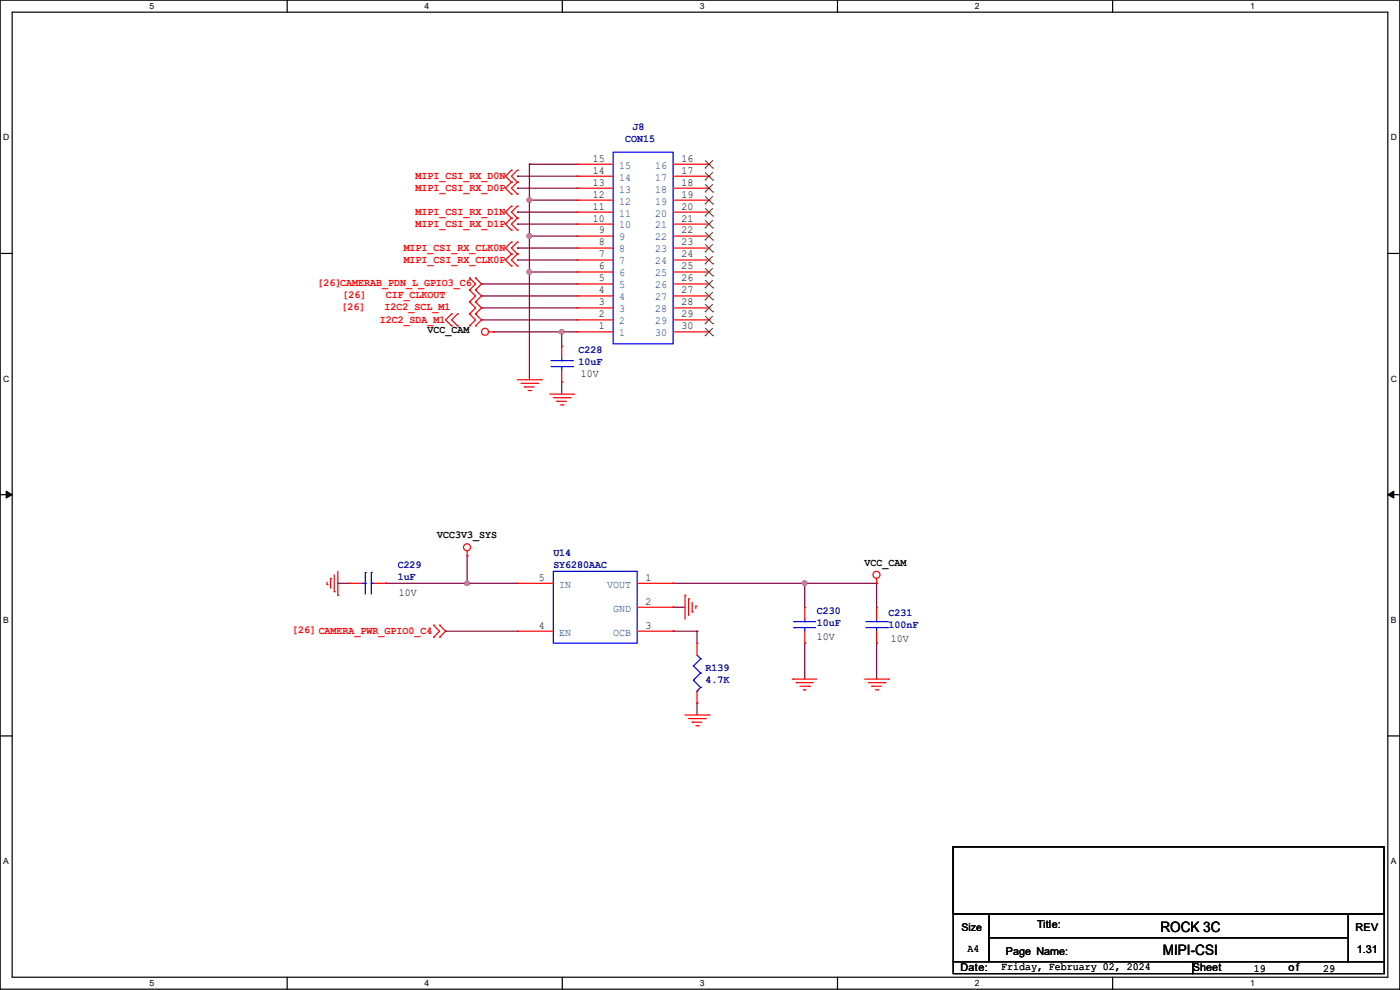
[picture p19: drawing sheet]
<svg xmlns="http://www.w3.org/2000/svg" width="297mm" height="210mm" viewBox="0 0 297 210" stroke-linecap="round" stroke-linejoin="round" font-family="sans-serif">
<defs><g id="words">
<g font-size="3">
<text x="246.2" y="197.6">ROCK 3C</text>
<text x="246.7" y="202.7">MIPI-CSI</text>
</g>
<g font-size="2.3" fill="#000080">
<text x="134.2" y="27.6">J8</text>
<text x="132.6" y="30.1">CON15</text>
<text x="122.7" y="74.8">C228</text>
<text x="122.7" y="77.3">10uF</text>
<text x="117.4" y="118">U14</text>
<text x="84.4" y="120.5">C229</text>
<text x="84.4" y="123.1">1uF</text>
<text x="117.4" y="120.5">SY6280AAC</text>
<text x="173.3" y="130.2">C230</text>
<text x="188.5" y="130.7">C231</text>
<text x="173.3" y="132.7">10uF</text>
<text x="188.5" y="133.2">100nF</text>
<text x="149.6" y="142.4">R139</text>
<text x="149.6" y="144.9">4.7K</text>
</g>
<g font-size="2.3">
<text x="125.8" y="34.3">15</text>
<text x="144.6" y="34.3">16</text>
<text x="125.8" y="41.9">12</text>
<text x="125.8" y="39.4">13</text>
<text x="125.8" y="36.8">14</text>
<text x="144.6" y="36.8">17</text>
<text x="144.6" y="39.4">18</text>
<text x="144.6" y="41.9">19</text>
<text x="125.8" y="47">10</text>
<text x="125.8" y="44.4">11</text>
<text x="144.6" y="44.4">20</text>
<text x="144.6" y="47">21</text>
<text x="127" y="52.1">8</text>
<text x="127" y="49.5">9</text>
<text x="144.6" y="49.5">22</text>
<text x="144.6" y="52.1">23</text>
<text x="127" y="59.7">5</text>
<text x="127" y="57.1">6</text>
<text x="127" y="54.6">7</text>
<text x="144.6" y="54.6">24</text>
<text x="144.6" y="57.1">25</text>
<text x="144.6" y="59.7">26</text>
<text x="127" y="64.8">3</text>
<text x="127" y="62.2">4</text>
<text x="144.6" y="62.2">27</text>
<text x="144.6" y="64.8">28</text>
<text x="90.7" y="70.7">VCC_CAM</text>
<text x="127" y="69.8">1</text>
<text x="127" y="67.3">2</text>
<text x="144.6" y="67.3">29</text>
<text x="144.6" y="69.8">30</text>
<text x="123.2" y="79.9">10V</text>
<text x="92.8" y="114.2">VCC3V3_SYS</text>
<text x="114.3" y="123.2">5</text>
<text x="136.9" y="123.2">1</text>
<text x="183.4" y="120">VCC_CAM</text>
<text x="84.6" y="126.4">10V</text>
<text x="136.9" y="128.3">2</text>
<text x="114.3" y="133.3">4</text>
<text x="136.9" y="133.3">3</text>
<text x="173.3" y="135.8">10V</text>
<text x="189" y="136.3">10V</text>
<text x="220" y="196.9">Title:</text>
<text x="287.6" y="197.4">REV</text>
<text x="205.3" y="202.1">A4</text>
<text x="213.4" y="202.5">Page Name:</text>
<text x="287.8" y="202.3">1.31</text>
<text x="203.8" y="206.1">Date:</text>
<text x="212.4" y="205.9">Friday, February 02, 2024</text>
<text x="253" y="206.1">Sheet</text>
<text x="266" y="206.1">19</text>
<text x="273.3" y="206.1">of</text>
<text x="280.7" y="206.1">29</text>
</g>
<g font-size="2.3" fill="#004080">
<text x="131.4" y="35.8">15</text>
<text x="139" y="35.8">16</text>
<text x="131.4" y="40.9">13</text>
<text x="131.4" y="38.3">14</text>
<text x="139" y="38.3">17</text>
<text x="139" y="40.9">18</text>
<text x="131.4" y="45.9">11</text>
<text x="131.4" y="43.4">12</text>
<text x="139" y="43.4">19</text>
<text x="139" y="45.9">20</text>
<text x="131.4" y="53.6">8</text>
<text x="131.4" y="51">9</text>
<text x="131.4" y="48.5">10</text>
<text x="139" y="48.5">21</text>
<text x="139" y="51">22</text>
<text x="139" y="53.6">23</text>
<text x="131.4" y="58.6">6</text>
<text x="131.4" y="56.1">7</text>
<text x="139" y="56.1">24</text>
<text x="139" y="58.6">25</text>
<text x="131.4" y="63.7">4</text>
<text x="131.4" y="61.2">5</text>
<text x="139" y="61.2">26</text>
<text x="139" y="63.7">27</text>
<text x="131.4" y="71.3">1</text>
<text x="131.4" y="68.8">2</text>
<text x="131.4" y="66.3">3</text>
<text x="139" y="66.3">28</text>
<text x="139" y="68.8">29</text>
<text x="139" y="71.3">30</text>
<text x="118.7" y="124.7">IN</text>
<text x="128.8" y="124.7">VOUT</text>
<text x="130.1" y="129.8">GND</text>
<text x="118.7" y="134.8">EN</text>
<text x="130.1" y="134.8">OCB</text>
</g>
<g font-size="2.3" fill="#f00">
<text x="88.2" y="38">MIPI_CSI_RX_D0N</text>
<text x="88.2" y="40.5">MIPI_CSI_RX_D0P</text>
<text x="88.2" y="45.6">MIPI_CSI_RX_D1N</text>
<text x="85.6" y="53.2">MIPI_CSI_RX_CLK0N</text>
<text x="88.2" y="48.1">MIPI_CSI_RX_D1P</text>
<text x="85.6" y="55.8">MIPI_CSI_RX_CLK0P</text>
<text x="67.4" y="60.6">[26]CAMERAB_PDN_L_GPIO3_C6</text>
<text x="72.4" y="65.7">[26]</text>
<text x="72.7" y="63.1">[26]</text>
<text x="81.6" y="65.7">I2C2_SCL_M1</text>
<text x="81.8" y="63.1">CIF_CLKOUT</text>
<text x="80.6" y="68.5">I2C2_SDA_M1</text>
<text x="62" y="134.2">[26] CAMERA_PWR_GPIO0_C4</text>
</g>
<text font-size="2.2" x="204" y="197.4">Size</text>
<g font-size="1.8">
<text x="31.7" y="1.9">5</text>
<text x="90.1" y="1.9">4</text>
<text x="148.5" y="1.9">3</text>
<text x="206.8" y="1.9">2</text>
<text x="265.2" y="1.9">1</text>
<text x=".7" y="29.8">D</text>
<text x="295.1" y="29.8">D</text>
<text x=".7" y="80.9">C</text>
<text x="295.1" y="80.9">C</text>
<text x=".7" y="132.1">B</text>
<text x="295.1" y="132.1">B</text>
<text x=".7" y="183.3">A</text>
<text x="295.1" y="183.3">A</text>
<text x="31.7" y="209.2">5</text>
<text x="90.1" y="209.2">4</text>
<text x="148.5" y="209.2">3</text>
<text x="206.8" y="209.2">2</text>
<text x="265.2" y="209.2">1</text>
</g>
</g></defs>
<path d="M0 0h297v209.8h-297zM2.6 2.6h291.8v204.7h-291.8z" fill="none" stroke="#000" stroke-width=".25"/>
<g fill="#fff">
<path d="M31.7 .3h1v2h-1z"/>
<path d="M31.7 207.6h1v1.9h-1z"/>
</g>
<path d="M60.9 0v2.6M60.9 207.3v2.5" fill="none" stroke="#000" stroke-width=".25"/>
<g fill="#fff">
<path d="M90.1 .3h1v2h-1z"/>
<path d="M90.1 207.6h1v1.9h-1z"/>
</g>
<path d="M119.3 0v2.6M119.3 207.3v2.5" fill="none" stroke="#000" stroke-width=".25"/>
<g fill="#fff">
<path d="M148.5 .3h.9v2h-.9z"/>
<path d="M148.5 207.6h.9v1.9h-.9z"/>
</g>
<path d="M177.7 0v2.6M177.7 207.3v2.5" fill="none" stroke="#000" stroke-width=".25"/>
<g fill="#fff">
<path d="M206.8 .3h1v2h-1z"/>
<path d="M206.8 207.6h1v1.9h-1z"/>
</g>
<path d="M236.1 0v2.6M236.1 207.3v2.5" fill="none" stroke="#000" stroke-width=".25"/>
<g fill="#fff">
<path d="M265.2 .3h1v2h-1z"/>
<path d="M265.2 207.6h1v1.9h-1z"/>
<path d="M.7 28.2h1.2v1.9h-1.2z"/>
<path d="M295.1 28.2h1.2v1.9h-1.2z"/>
<path d="M.7 79.3h1.2v2h-1.2z"/>
<path d="M295.1 79.3h1.2v2h-1.2z"/>
</g>
<path d="M0 53.8h2.6M294.4 53.8h2.6" fill="none" stroke="#000" stroke-width=".25"/>
<g fill="#fff">
<path d="M.7 130.5h1.2v2h-1.2z"/>
<path d="M295.1 130.5h1.1v2h-1.1z"/>
</g>
<path d="M0 104.9h2.6M294.4 104.9h2.6" fill="none" stroke="#000" stroke-width=".25"/>
<path d="M1.3 104.2l1.3 .7-1.3 .8zM294.4 104.9l1.3-.7v1.5z" fill="#000" stroke="#000" stroke-width=".21"/>
<g fill="#fff">
<path d="M.7 181.7h1.2v2h-1.2z"/>
<path d="M295.1 181.7h1.1v2h-1.1z"/>
</g>
<path d="M0 156.1h2.6M294.4 156.1h2.6M202.2 179.6h91.5v14.2h-91.5zM202.2 193.8h7.6v10.2h-7.6zM209.8 193.8h76.2v5.1h-76.2zM209.8 198.9h76.2v5.1h-76.2zM286 193.8h7.7v10.2h-7.7zM202.2 204h50.8v2.5h-50.8zM253 204h40.7v2.5h-40.7z" fill="none" stroke="#000" stroke-width=".25"/>
<g fill="none" stroke="#800040" stroke-width=".25">
<path d="M109.8 37.4h.1M109.8 39.9h.1M109.8 37.4h12.7M109.8 39.9h12.7M112.3 34.8h.1M112.3 34.8h10.2M112.3 34.8v45.8M109.8 55.2h.1M109.8 52.6h.1M109.8 47.5h.1M109.8 45h.1M109.8 55.2h12.7"/>
<path d="M109.8 52.6h12.7M109.8 47.5h12.7M109.8 45h12.7M112.3 57.7h.1M112.3 50.1h.1M112.3 42.5h.1M112.3 57.7h10.2M112.3 50.1h10.2M112.3 42.5h10.2M102.2 62.8h.1M102.2 60.2h.1M102.2 67.9h.1"/>
<path d="M102.2 65.3h.1M102.2 62.8h20.3M102.2 60.2h20.3M102.2 67.9h20.3M102.2 65.3h20.3M104.7 70.4h.1M104.7 70.4h17.8M119.2 70.4h.1M119.2 70.4v3M119.2 81.1h.1M119.2 81.1v2.5M99.1 117.9h.1"/>
<path d="M99.1 117.9v5.8M71.7 123.7h.1M71.7 123.7h2.5M81.8 123.7h.1M81.8 123.7h28M94.5 133.9h.1M94.5 133.9h15.3M99.1 123.7h.1M142.8 123.7h.1M142.8 133.9h.1M142.8 128.8h.1M142.8 123.7h43.2"/>
<path d="M142.8 133.9h5.1M142.8 128.8h2.5M147.9 133.9h.1M147.9 133.9v2.5M170.7 136.4h.1M170.7 123.7h.1M170.7 123.7v5.1M170.7 136.4v7.7M186 136.4h.1M186 123.7h.1M186 123.7v5.1M186 136.4v7.7"/>
<path d="M147.9 149.1h.1M147.9 149.1v2.6"/>
</g>
<g fill="#f0f" stroke="#f0f" stroke-width=".25">
<circle cx="112.3" cy="57.7" r=".49"/>
<circle cx="112.3" cy="50.1" r=".49"/>
<circle cx="112.3" cy="42.4" r=".49"/>
<circle cx="119.1" cy="70.4" r=".49"/>
<circle cx="170.7" cy="123.7" r=".49"/>
<circle cx="99.1" cy="123.7" r=".49"/>
</g>
<g fill="none" stroke="#f00" stroke-width=".25">
<path d="M108.5 38.7h.1M108.5 36.1h.1M108.5 36.1l-1.3 1.3 1.3 1.3M108.5 38.7l-1.3 1.2 1.3 1.3M109.8 38.7h.1M109.8 36.1h.1M109.8 36.1l-1.3 1.3 1.3 1.3M109.8 38.7l-1.3 1.2 1.3 1.3M122.5 39.9h.1M122.5 37.4h.1M122.5 34.8h.1M122.5 39.9h7.6"/>
<path d="M122.5 37.4h7.6M122.5 34.8h7.6M142.8 39.9h7.6M142.8 37.4h7.6M142.8 34.8h7.6M150.4 34.8h.1M150.4 37.4h.1M150.4 39.9h.1M99.6 59h.1M99.6 59l1.3 1.2-1.3 1.3M100.9 59h.1M100.9 59l1.3 1.2-1.3 1.3"/>
<path d="M108.5 41.2h.1M108.5 46.3h.1M108.5 43.7h.1M108.5 48.8h.1M108.5 53.9h.1M108.5 51.4h.1M108.5 56.4h.1M108.5 53.9l-1.3 1.3 1.3 1.2M108.5 43.7l-1.3 1.3 1.3 1.3M108.5 46.3l-1.3 1.2 1.3 1.3M108.5 51.4l-1.3 1.2 1.3 1.3M109.8 41.2h.1"/>
<path d="M109.8 46.3h.1M109.8 43.7h.1M109.8 48.8h.1M109.8 53.9h.1M109.8 51.4h.1M109.8 56.4h.1M109.8 53.9l-1.3 1.3 1.3 1.2M109.8 51.4l-1.3 1.2 1.3 1.3M109.8 43.7l-1.3 1.3 1.3 1.3M109.8 46.3l-1.3 1.2 1.3 1.3M122.5 57.7h.1M122.5 55.2h.1"/>
<path d="M122.5 52.6h.1M122.5 50.1h.1M122.5 47.5h.1M122.5 45h.1M122.5 42.5h.1M122.5 57.7h7.6M122.5 55.2h7.6M122.5 52.6h7.6M122.5 50.1h7.6M122.5 47.5h7.6M122.5 45h7.6M122.5 42.5h7.6"/>
<path d="M142.8 57.7h7.6M142.8 55.2h7.6M142.8 52.6h7.6M142.8 50.1h7.6M142.8 47.5h7.6M142.8 45h7.6M142.8 42.5h7.6M150.4 42.5h.1M150.4 45h.1M150.4 47.5h.1M150.4 50.1h.1M150.4 52.6h.1"/>
<path d="M150.4 55.2h.1M150.4 57.7h.1M95.8 69.1h.1M95.8 66.6h.1M95.8 66.6l-1.3 1.3 1.3 1.2M97.1 69.1h.1M97.1 66.6h.1M97.1 66.6l-1.3 1.3 1.3 1.2M99.6 64.1h.1M99.6 61.5h.1M99.6 66.6h.1M99.6 69.1h.1"/>
<path d="M99.6 61.5l1.3 1.3-1.3 1.3M99.6 64.1l1.3 1.2-1.3 1.3M99.6 66.6l1.3 1.3-1.3 1.2M100.9 61.5h.1M100.9 64.1h.1M100.9 66.6h.1M100.9 69.1h.1M100.9 61.5l1.3 1.3-1.3 1.3M100.9 64.1l1.3 1.2-1.3 1.3M100.9 66.6l1.3 1.3-1.3 1.2M103.7 70.4h1M104.7 70.4h.1"/>
<path d="M119.2 73.4h.1M119.2 73.4v2.6M119.2 78.5v2.6M122.5 70.4h.1M122.5 67.9h.1M122.5 65.3h.1M122.5 62.8h.1M122.5 60.2h.1M122.5 70.4h7.6M122.5 67.9h7.6M122.5 65.3h7.6M122.5 62.8h7.6"/>
<path d="M122.5 60.2h7.6M142.8 70.4h7.6M142.8 67.9h7.6M142.8 65.3h7.6M142.8 62.8h7.6M142.8 60.2h7.6M150.4 60.2h.1M150.4 62.8h.1M150.4 65.3h.1M150.4 67.9h.1M150.4 70.4h.1M109.8 80.6h5.1"/>
<path d="M110.5 81.3h3.6M111.3 82.1h.1M111.3 82.1h2M112.1 82.8h.5M112.6 82.8h.1M114.1 81.3h.1M114.9 80.6h.1M116.6 83.6h5.1M117.4 84.4h3.5M118.2 85.1h.1M118.2 85.1h2M118.9 85.9h.5"/>
<path d="M119.2 81.1h.1M119.4 85.9h.1M120.9 84.4h.1M121.7 83.6h.1M99.1 117.9h.1M99.1 116.9v1M69.4 124h.1M69.4 123.5v.5M70.1 122.7h.1M70.1 122.7v2.1M70.9 125.5h.1M70.9 122v3.5"/>
<path d="M71.7 126.3h.1M71.7 121.2v5.1M74.2 123.7h.1M74.2 123.7h2.6M79.3 123.7h2.5M81.8 123.7h.1M92 135.2h.1M92 132.6h.1M92 132.6l1.3 1.3-1.3 1.3M93.3 132.6h.1M93.3 135.2h.1M93.3 132.6l1.2 1.3-1.2 1.3"/>
<path d="M109.8 133.9h.1M109.8 123.7h.1M109.8 123.7h7.6M109.8 133.9h7.6M135.2 123.7h7.6M135.2 133.9h7.6M135.2 128.8h7.6M142.8 133.9h.1M142.8 128.8h.1M142.8 123.7h.1M145.3 126.3h.1M145.3 126.3v5.1"/>
<path d="M146.1 127h.1M146.1 127v3.6M146.9 129.8h.1M146.9 127.8v2M147.6 128.6h.1M147.6 128.6v.5M147.9 136.4h.1M147.9 136.4v2.6M170.7 128.8h.1M170.7 136.4h.1M170.7 128.8v2.6M170.7 133.9v2.5"/>
<path d="M186 123.7h.1M186 128.8h.1M186 136.4h.1M186 122.7v1M186 128.8v2.6M186 133.9v2.5M145.3 151.7h5.1M146.1 152.4h3.5M146.9 153.2h.1M146.9 153.2h2M147.6 154h.5M147.9 149.1h.1"/>
<path d="M147.9 146.6v2.5M148.1 154h.1M149.6 152.4h.1M150.4 151.7h.1M168.2 144.1h.1M168.2 144.1h5.1M169 144.8h.1M169 144.8h3.5M169.7 145.6h2M170.5 146.3h.1M170.5 146.3h.5M171.7 145.6h.1"/>
<path d="M183.4 144.1h5.1M184.2 144.8h3.5M185 145.6h.1M185 145.6h2M185.7 146.3h.5M186.2 146.3h.1M187.7 144.8h.1M188.5 144.1h.1"/>
<circle cx="102.9" cy="70.4" r=".74"/>
<circle cx="99.1" cy="116.1" r=".74"/>
<circle cx="185.9" cy="121.9" r=".74"/>
</g>
<g fill="none" stroke="#00f" stroke-width=".25">
<path d="M130.1 32.3h12.7v40.6h-12.7zM116.9 77.8h4.6M116.9 76.5h4.6M119.2 76.5h.1M119.2 77.8h.1M119.2 76v.5M119.2 77.8v.7M121.5 77.8h.1M121.5 76.5h.1M76.8 123.7h.7M77.5 121.5h.1M77.5 123.7h.1"/>
<path d="M77.5 121.5v4.5M78.8 123.7h.1M78.8 121.5h.1M78.8 123.7h.5M78.8 121.5v4.5M117.4 121.2h17.8v15.2h-17.8zM147.9 139l.7 .7M148.6 139.7h.1M148.6 139.7l-1.5 1.6M168.4 133.1h.1M168.4 131.9h.1M168.4 133.1h4.6"/>
<path d="M168.4 131.9h4.6M170.7 131.9h.1M170.7 133.1h.1M170.7 131.4v.5M170.7 133.1v.8M183.7 133.1h4.6M183.7 131.9h4.6M186 131.9h.1M186 133.1h.1M186 131.4v.5M186 133.1v.8M188.3 133.1h.1"/>
<path d="M188.3 131.9h.1M147.1 141.3h.1M147.1 144.3h.1M147.1 141.3l1.5 1.5M147.1 144.3l1.5 1.5M147.9 146.6h.1M148.6 142.8h.1M148.6 145.8h.1M148.6 142.8l-1.5 1.5M148.6 145.8l-.7 .8"/>
</g>
<g fill="none" stroke="#804000" stroke-width=".21">
<path d="M149.6 35.6h.1M149.6 38.2h.1M149.6 34.1l1.6 1.5M149.6 36.6l1.6 1.6M149.6 39.2l1.6 1.5M151.2 34.1l-1.6 1.5M151.2 36.6l-1.6 1.6M151.2 39.2l-1.6 1.5M151.2 35.6h.1M151.2 38.2h.1M149.6 40.7h.1M149.6 43.3h.1"/>
<path d="M149.6 45.8h.1M149.6 48.3h.1M149.6 50.9h.1M149.6 53.4h.1M149.6 56h.1M149.6 58.5h.1M149.6 41.7l1.6 1.6M149.6 44.2l1.6 1.6M149.6 46.8l1.6 1.5M149.6 49.3l1.6 1.6M149.6 51.9l1.6 1.5M149.6 54.4l1.6 1.6"/>
<path d="M149.6 56.9l1.6 1.6M149.6 59.5l1.6 1.5M151.2 41.7l-1.6 1.6M151.2 44.2l-1.6 1.6M151.2 46.8l-1.6 1.5M151.2 49.3l-1.6 1.6M151.2 51.9l-1.6 1.5M151.2 54.4l-1.6 1.6M151.2 56.9l-1.6 1.6M151.2 59.5l-1.6 1.5M151.2 40.7h.1M151.2 43.3h.1"/>
<path d="M151.2 45.8h.1M151.2 48.3h.1M151.2 50.9h.1M151.2 53.4h.1M151.2 56h.1M151.2 58.5h.1M149.6 61h.1M149.6 63.6h.1M149.6 66.1h.1M149.6 68.7h.1M149.6 71.2h.1M149.6 62l1.6 1.6"/>
<path d="M149.6 64.6l1.6 1.5M149.6 67.1l1.6 1.6M149.6 69.6l1.6 1.6M151.2 62l-1.6 1.6M151.2 64.6l-1.6 1.5M151.2 67.1l-1.6 1.6M151.2 69.6l-1.6 1.6M151.2 61h.1M151.2 63.6h.1M151.2 66.1h.1M151.2 68.7h.1M151.2 71.2h.1"/>
</g>
<use href="#words"/>
</svg>
